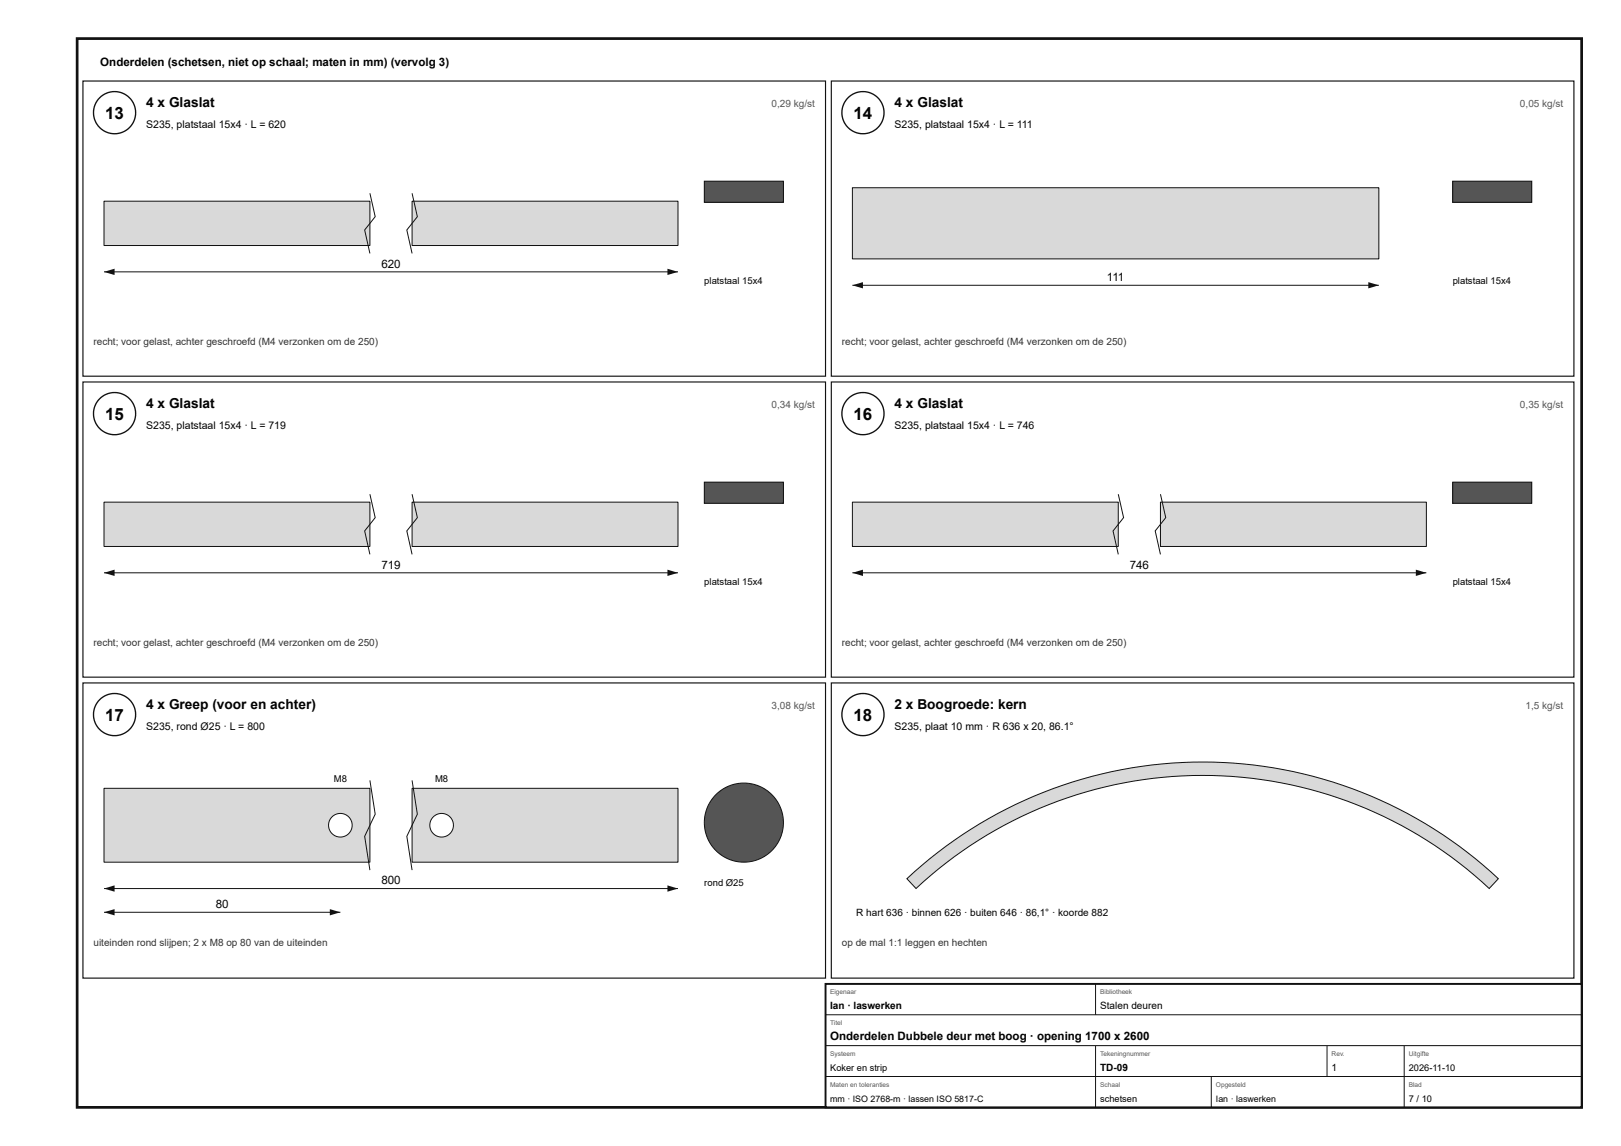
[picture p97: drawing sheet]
<svg xmlns="http://www.w3.org/2000/svg" width="420mm" height="297mm" viewBox="0 0 420 297" stroke-linecap="round" stroke-linejoin="round" font-family="sans-serif">
<defs><g id="words">
<g font-size="4.4">
<text x="27.3" y="30.8">13</text>
<text x="221.3" y="30.8">14</text>
<text x="27.3" y="108.8">15</text>
<text x="221.3" y="108.8">16</text>
<text x="27.3" y="186.8">17</text>
<text x="221.3" y="186.8">18</text>
</g>
<g font-size="3.6">
<text x="37.9" y="27.8">4 x Glaslat</text>
<text x="231.9" y="27.8">4 x Glaslat</text>
<text x="37.9" y="105.8">4 x Glaslat</text>
<text x="231.9" y="105.8">4 x Glaslat</text>
<text x="37.9" y="183.8">4 x Greep (voor en achter)</text>
<text x="231.9" y="183.8">2 x Boogroede: kern</text>
</g>
<g font-size="3">
<text x="26" y="17">Onderdelen (schetsen, niet op schaal; maten in mm) (vervolg 3)</text>
<text x="98.9" y="69.4">620</text>
<text x="286.9" y="72.8">111</text>
<text x="98.9" y="147.4">719</text>
<text x="292.8" y="147.4">746</text>
<text x="98.9" y="229.2">800</text>
<text x="55.9" y="235.3">80</text>
<text x="215.2" y="269.6">Onderdelen Dubbele deur met boog · opening 1700 x 2600</text>
</g>
<g font-size="2.7">
<text x="37.9" y="33.3">S235, platstaal 15x4 · L = 620</text>
<text x="231.9" y="33.3">S235, platstaal 15x4 · L = 111</text>
<text x="37.9" y="111.3">S235, platstaal 15x4 · L = 719</text>
<text x="231.9" y="111.3">S235, platstaal 15x4 · L = 746</text>
<text x="37.9" y="189.3">S235, rond Ø25 · L = 800</text>
<text x="231.9" y="189.3">S235, plaat 10 mm · R 636 x 20, 86.1°</text>
</g>
<g font-size="2.6" fill="#555">
<text x="200" y="27.8">0,29 kg/st</text>
<text x="394" y="27.8">0,05 kg/st</text>
<text x="200" y="105.8">0,34 kg/st</text>
<text x="394" y="105.8">0,35 kg/st</text>
<text x="200" y="183.8">3,08 kg/st</text>
<text x="395.5" y="183.8">1,5 kg/st</text>
</g>
<g font-size="2.6" fill="#333">
<text x="24.2" y="89.3">recht; voor gelast, achter geschroefd (M4 verzonken om de 250)</text>
<text x="218.2" y="89.3">recht; voor gelast, achter geschroefd (M4 verzonken om de 250)</text>
<text x="24.2" y="167.3">recht; voor gelast, achter geschroefd (M4 verzonken om de 250)</text>
<text x="218.2" y="167.3">recht; voor gelast, achter geschroefd (M4 verzonken om de 250)</text>
<text x="24.2" y="245.3">uiteinden rond slijpen; 2 x M8 op 80 van de uiteinden</text>
<text x="218.2" y="245.3">op de mal 1:1 leggen en hechten</text>
</g>
<g font-size="2.6">
<text x="222" y="237.5">R hart 636 · binnen 626 · buiten 646 · 86,1° · koorde 882</text>
<text x="215.2" y="261.6">Ian · laswerken</text>
<text x="285.2" y="261.6">Stalen deuren</text>
<text x="285.2" y="277.6">TD-09</text>
<text x="345.2" y="277.6">1</text>
</g>
<g font-size="2.5">
<text x="182.6" y="73.6">platstaal 15x4</text>
<text x="376.6" y="73.6">platstaal 15x4</text>
<text x="182.6" y="151.6">platstaal 15x4</text>
<text x="376.6" y="151.6">platstaal 15x4</text>
<text x="86.5" y="202.7">M8</text>
<text x="112.8" y="202.7">M8</text>
<text x="182.6" y="229.6">rond Ø25</text>
</g>
<g font-size="2.4">
<text x="215.2" y="277.6">Koker en strip</text>
<text x="365.2" y="277.6">2026-11-10</text>
<text x="285.2" y="285.6">schetsen</text>
<text x="365.2" y="285.6">7 / 10</text>
</g>
<g font-size="2.3">
<text x="215.2" y="285.6">mm · ISO 2768-m · lassen ISO 5817-C</text>
<text x="315.2" y="285.6">Ian · laswerken</text>
</g>
<g font-size="1.7" fill="#555">
<text x="215.2" y="257.6">Eigenaar</text>
<text x="285.2" y="257.6">Bibliotheek</text>
<text x="215.2" y="265.6">Titel</text>
<text x="215.2" y="273.6">Systeem</text>
<text x="285.2" y="273.6">Tekeningnummer</text>
<text x="345.2" y="273.6">Rev.</text>
<text x="365.2" y="273.6">Uitgifte</text>
<text x="215.2" y="281.6">Maten en toleranties</text>
<text x="285.2" y="281.6">Schaal</text>
<text x="315.2" y="281.6">Opgesteld</text>
<text x="365.2" y="281.6">Blad</text>
</g>
</g></defs>
<path d="M20 10h390v277h-390z" fill="none" stroke="#111" stroke-width=".7" stroke-linecap="butt"/>
<path d="M21.5 21h192.5v76.5h-192.5z" fill="none" stroke="#111" stroke-width=".3"/>
<circle cx="29.7" cy="29.2" r="5.5" fill="#fff"/>
<circle cx="29.7" cy="29.2" r="5.5" fill="none" stroke="#111" stroke-width=".35"/>
<path d="M27 52.1h68.9v11.5h-68.9z" fill="#d7dadc"/>
<path d="M27 52.1h68.9v11.5h-68.9z" fill="none" stroke="#111" stroke-width=".26"/>
<path d="M106.8 52.1h68.9v11.5h-68.9z" fill="#d7dadc"/>
<path d="M95.9 50.1l1.4 6.1-2.8 3.4 1.4 6.1M106.8 52.1h68.9v11.5h-68.9zM106.8 50.1l1.4 6.1-2.7 3.4 1.3 6.1M27 70.5h148.7" fill="none" stroke="#111" stroke-width=".26"/>
<g fill="#111">
<path d="M27 70.5l2.7-.9v1.7z"/>
<path d="M173 69.6l2.7 .9-2.7 .8z"/>
</g>
<path d="M182.6 47h20.5v5.4h-20.5z" fill="#555"/>
<path d="M182.6 47h20.5v5.4h-20.5z" fill="none" stroke="#111" stroke-width=".26"/>
<path d="M215.5 21h192.5v76.5h-192.5z" fill="none" stroke="#111" stroke-width=".3"/>
<circle cx="223.7" cy="29.2" r="5.5" fill="#fff"/>
<circle cx="223.7" cy="29.2" r="5.5" fill="none" stroke="#111" stroke-width=".35"/>
<path d="M221 48.7h136.4v18.4h-136.4z" fill="#d7dadc"/>
<path d="M221 48.7h136.4v18.4h-136.4zM221 73.9h136.4" fill="none" stroke="#111" stroke-width=".26"/>
<g fill="#111">
<path d="M221 73.9l2.7-.8v1.6z"/>
<path d="M354.7 73.1l2.7 .8-2.7 .8z"/>
</g>
<path d="M376.6 47h20.5v5.4h-20.5z" fill="#555"/>
<path d="M376.6 47h20.5v5.4h-20.5z" fill="none" stroke="#111" stroke-width=".26"/>
<path d="M21.5 99h192.5v76.5h-192.5z" fill="none" stroke="#111" stroke-width=".3"/>
<circle cx="29.7" cy="107.2" r="5.5" fill="#fff"/>
<circle cx="29.7" cy="107.2" r="5.5" fill="none" stroke="#111" stroke-width=".35"/>
<path d="M27 130.1h68.9v11.5h-68.9z" fill="#d7dadc"/>
<path d="M27 130.1h68.9v11.5h-68.9z" fill="none" stroke="#111" stroke-width=".26"/>
<path d="M106.8 130.1h68.9v11.5h-68.9z" fill="#d7dadc"/>
<path d="M95.9 128.1l1.4 6.1-2.8 3.4 1.4 6.1M106.8 130.1h68.9v11.5h-68.9zM106.8 128.1l1.4 6.1-2.7 3.4 1.3 6.1M27 148.5h148.7" fill="none" stroke="#111" stroke-width=".26"/>
<g fill="#111">
<path d="M27 148.5l2.7-.9v1.7z"/>
<path d="M173 147.6l2.7 .9-2.7 .8z"/>
</g>
<path d="M182.6 125h20.5v5.4h-20.5z" fill="#555"/>
<path d="M182.6 125h20.5v5.4h-20.5z" fill="none" stroke="#111" stroke-width=".26"/>
<path d="M215.5 99h192.5v76.5h-192.5z" fill="none" stroke="#111" stroke-width=".3"/>
<circle cx="223.7" cy="107.2" r="5.5" fill="#fff"/>
<circle cx="223.7" cy="107.2" r="5.5" fill="none" stroke="#111" stroke-width=".35"/>
<path d="M221 130.1h68.9v11.5h-68.9z" fill="#d7dadc"/>
<path d="M221 130.1h68.9v11.5h-68.9z" fill="none" stroke="#111" stroke-width=".26"/>
<path d="M300.8 130.1h68.9v11.5h-68.9z" fill="#d7dadc"/>
<path d="M289.9 128.1l1.4 6.1-2.8 3.4 1.4 6.1M300.8 130.1h68.9v11.5h-68.9zM300.8 128.1l1.4 6.1-2.7 3.4 1.3 6.1M221 148.5h148.7" fill="none" stroke="#111" stroke-width=".26"/>
<g fill="#111">
<path d="M221 148.5l2.7-.9v1.7z"/>
<path d="M367 147.6l2.7 .9-2.7 .8z"/>
</g>
<path d="M376.6 125h20.5v5.4h-20.5z" fill="#555"/>
<path d="M376.6 125h20.5v5.4h-20.5z" fill="none" stroke="#111" stroke-width=".26"/>
<path d="M21.5 177h192.5v76.5h-192.5z" fill="none" stroke="#111" stroke-width=".3"/>
<circle cx="29.7" cy="185.2" r="5.5" fill="#fff"/>
<circle cx="29.7" cy="185.2" r="5.5" fill="none" stroke="#111" stroke-width=".35"/>
<path d="M27 204.3h68.9v19.2h-68.9z" fill="#d7dadc"/>
<path d="M27 204.3h68.9v19.2h-68.9z" fill="none" stroke="#111" stroke-width=".26"/>
<path d="M106.8 204.3h68.9v19.2h-68.9z" fill="#d7dadc"/>
<path d="M95.9 202.3l1.4 8.7-2.8 5.8 1.4 8.7M106.8 204.3h68.9v19.2h-68.9zM106.8 202.3l1.4 8.7-2.7 5.8 1.3 8.7M27 230.3h148.7" fill="none" stroke="#111" stroke-width=".26"/>
<g fill="#111">
<path d="M27 230.3l2.7-.8v1.6z"/>
<path d="M173 229.5l2.7 .8-2.7 .8z"/>
</g>
<circle cx="88.2" cy="213.9" r="3.1" fill="#fff"/>
<circle cx="88.2" cy="213.9" r="3.1" fill="none" stroke="#111" stroke-width=".26"/>
<circle cx="114.5" cy="213.9" r="3.1" fill="#fff"/>
<g fill="none" stroke="#111" stroke-width=".26">
<path d="M27 236.4h61.2"/>
<circle cx="114.5" cy="213.9" r="3.1"/>
</g>
<g fill="#111">
<path d="M27 236.4l2.7-.8v1.6z"/>
<path d="M85.5 235.6l2.7 .8-2.7 .8z"/>
</g>
<circle cx="192.8" cy="213.2" r="10.2" fill="#555"/>
<circle cx="192.8" cy="213.2" r="10.2" fill="none" stroke="#111" stroke-width=".26"/>
<path d="M215.5 177h192.5v76.5h-192.5z" fill="none" stroke="#111" stroke-width=".3"/>
<circle cx="223.7" cy="185.2" r="5.5" fill="#fff"/>
<circle cx="223.7" cy="185.2" r="5.5" fill="none" stroke="#111" stroke-width=".35"/>
<path d="M235.1 227.7l8-6.8 8.7-6 9.1-5.2 9.6-4.4 10-3.4 10.3-2.4 10.4-1.5 10.5-.5 10.6 .5 10.4 1.5 10.3 2.4 10 3.4 9.6 4.4 9.1 5.2 8.7 6 8 6.8-2.4 2.6-4.3-3.9-4.6-3.6-4.8-3.4-4.3-2.7-5.1-2.9-4.5-2.3-5.4-2.4-5.4-2.1-8.4-2.5-9.3-2-8.7-1.1-9.5-.4-9.4 .4-8.7 1.1-9.3 2-8.4 2.5-5.4 2.1-5.4 2.4-4.5 2.3-5.1 2.9-4.9 3.1-4.8 3.4-4 3.2-4.3 3.9z" fill="#d7dadc"/>
<path d="M235.1 227.7l8-6.8 8.7-6 9.1-5.2 9.6-4.4 10-3.4 10.3-2.4 10.4-1.5 10.5-.5 10.6 .5 10.4 1.5 10.3 2.4 10 3.4 9.6 4.4 9.1 5.2 8.7 6 8 6.8-2.4 2.6-4.3-3.9-4.6-3.6-4.8-3.4-4.3-2.7-5.1-2.9-4.5-2.3-5.4-2.4-5.4-2.1-8.4-2.5-9.3-2-8.7-1.1-9.5-.4-9.4 .4-8.7 1.1-9.3 2-8.4 2.5-5.4 2.1-5.4 2.4-4.5 2.3-5.1 2.9-4.9 3.1-4.8 3.4-4 3.2-4.3 3.9z" fill="none" stroke="#111" stroke-width=".26"/>
<path d="M214 255h196v32h-196z" fill="#fff"/>
<path d="M214 255h196v32h-196z" fill="none" stroke="#111" stroke-width=".5"/>
<path d="M284 255v8M214 263h196M214 271h196M214 279h196M284 271v16M314 279v8M344 271v8M364 271v16" fill="none" stroke="#111" stroke-width=".26"/>
<use href="#words"/>
</svg>
